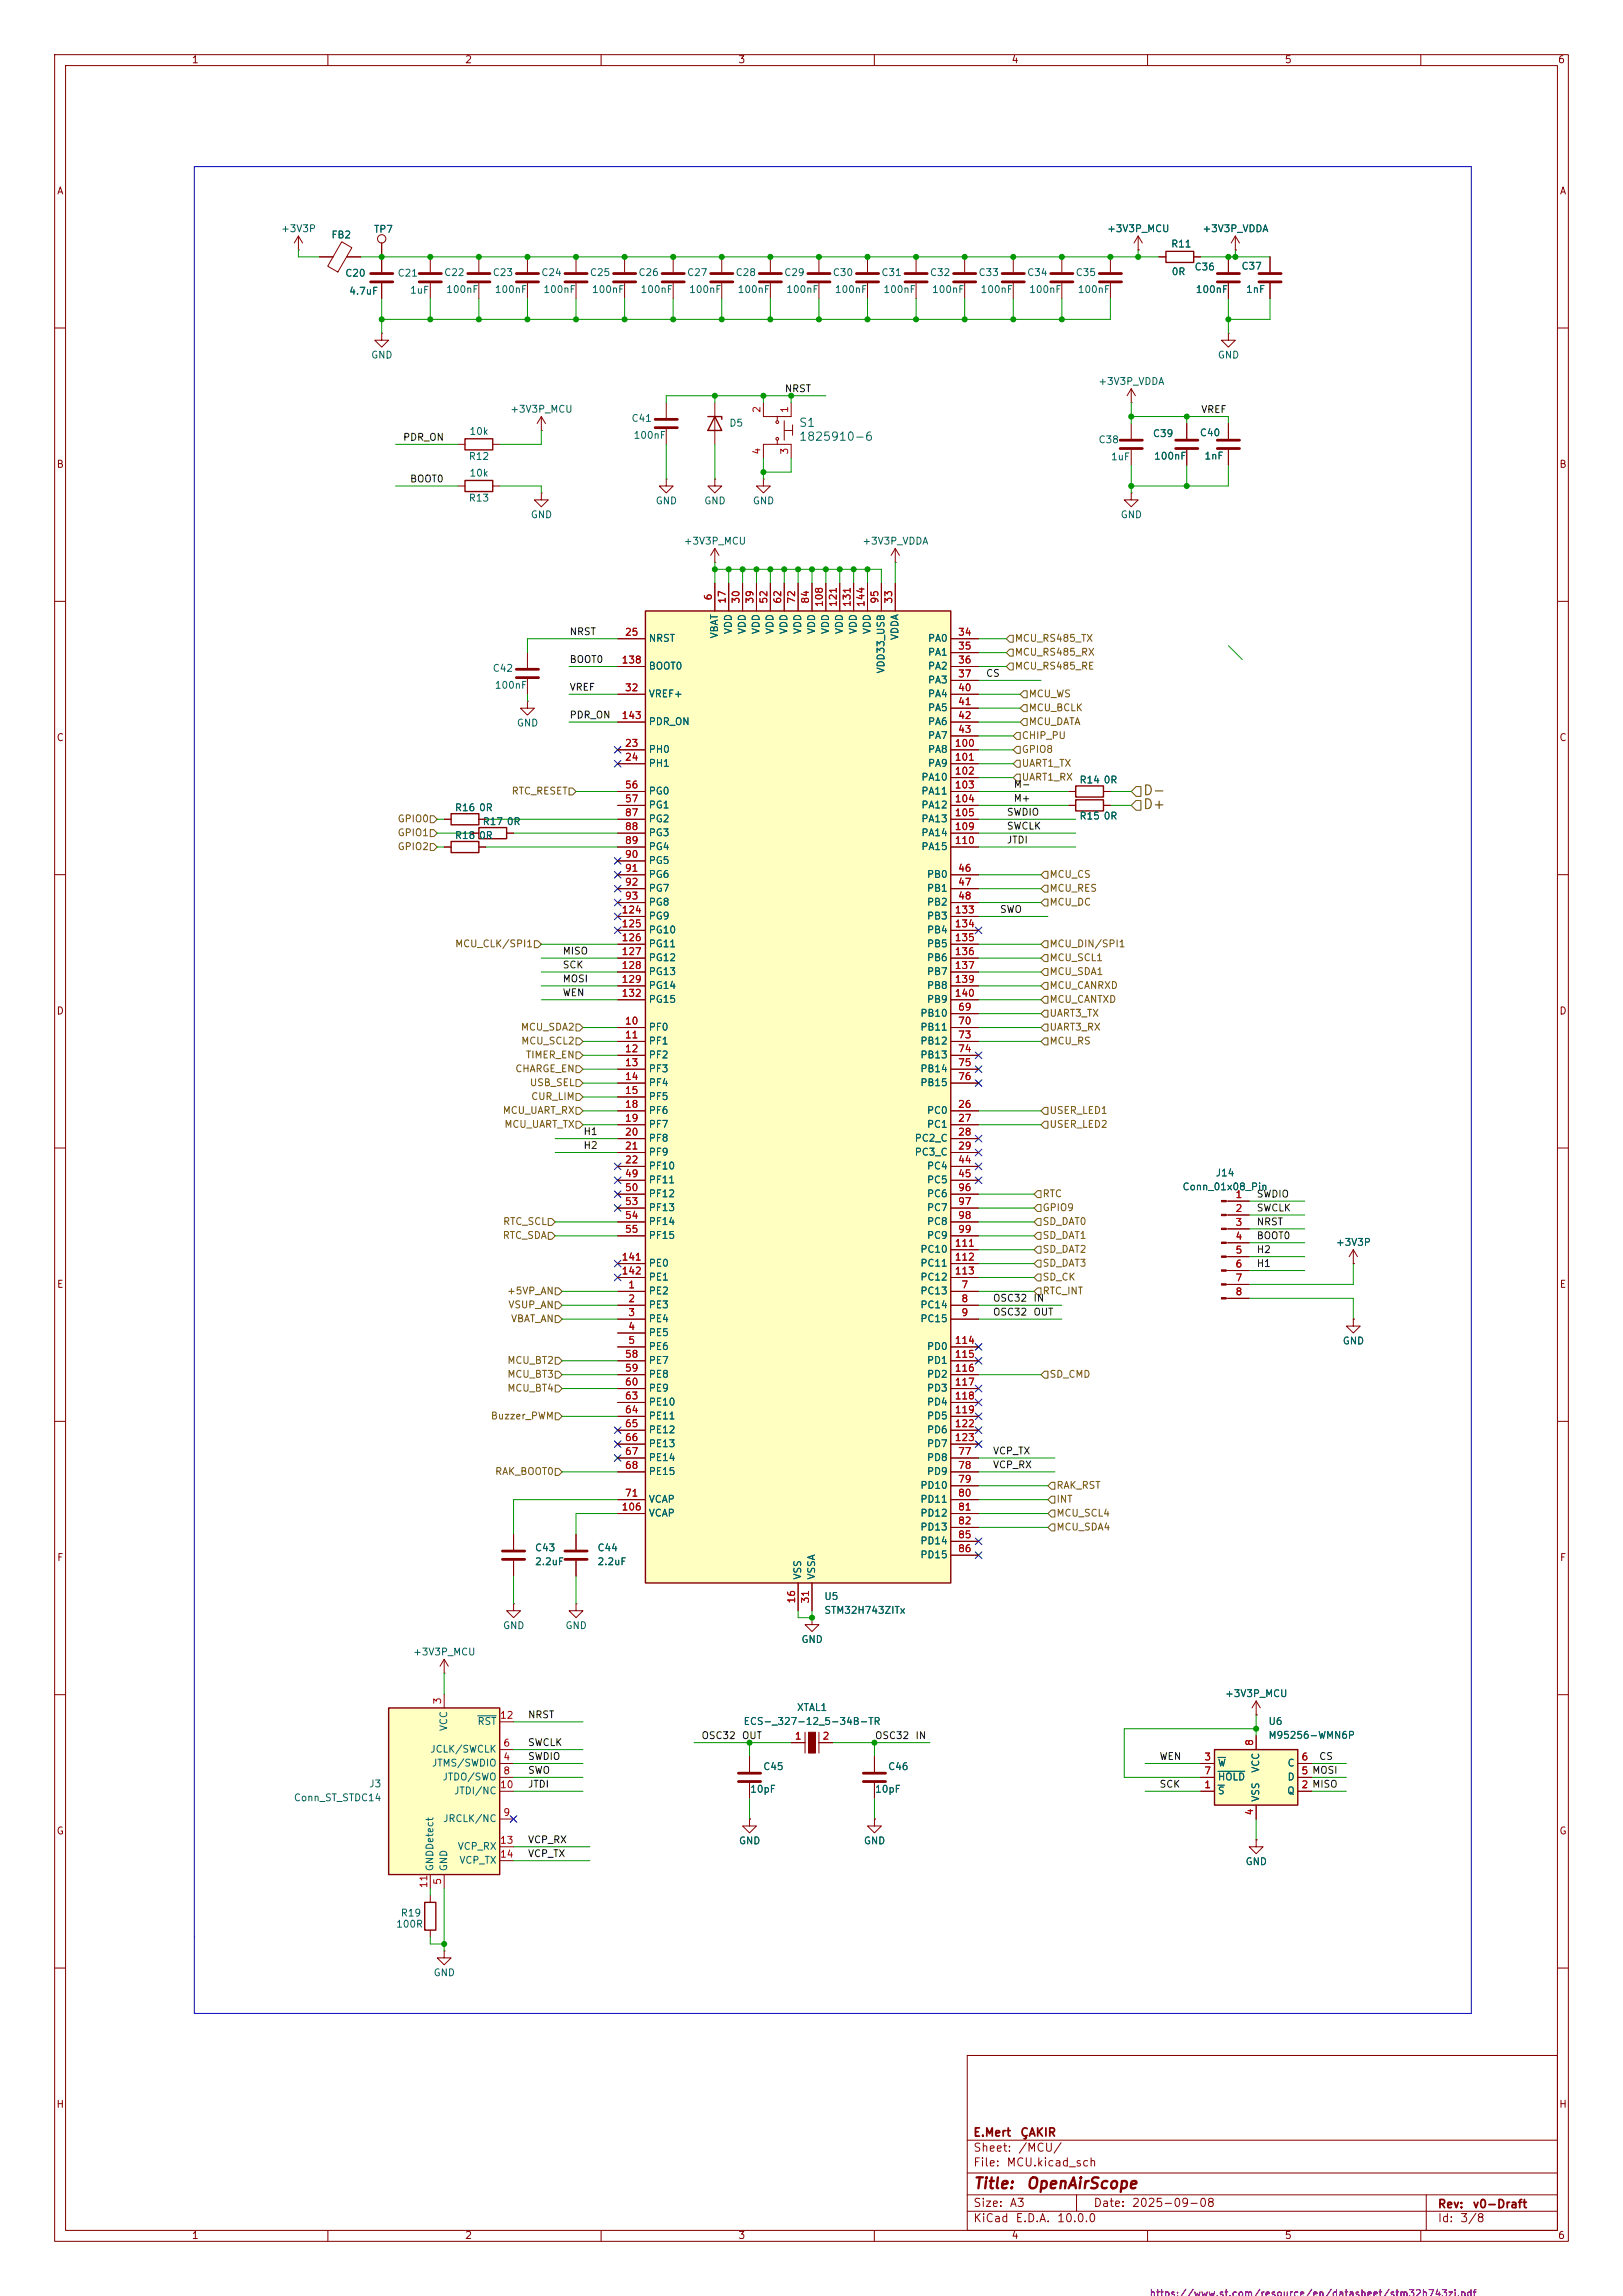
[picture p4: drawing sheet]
<svg xmlns="http://www.w3.org/2000/svg" width="297mm" height="420mm" viewBox="0 0 297 420" stroke-linecap="round" stroke-linejoin="round" font-family="sans-serif">
<defs><g id="words">
<g font-size="2" fill="#840000">
<text x="178" y="400.9">Title:</text>
<text x="187.7" y="400.9">OpenAirScope</text>
</g>
<g font-size="1.8" fill="#725600">
<text x="209.1" y="148.4">D+</text>
<text x="209.1" y="145.9">D-</text>
</g>
<g font-size="1.5" fill="#006464">
<text x="146.1" y="81">1825910-6</text>
<text x="146.1" y="78.5">S1</text>
</g>
<g font-size="1.5" fill="#840000">
<text x="178" y="394">Sheet:</text>
<text x="178" y="391.2">E.Mert</text>
<text x="186.2" y="394">/MCU/</text>
<text x="186.6" y="391.2">ÇAKIR</text>
<text x="178" y="396.7">File:</text>
<text x="184.1" y="396.7">MCU.kicad_sch</text>
<text x="178" y="406.9">KiCad</text>
<text x="178" y="404.1">Size:</text>
<text x="184.7" y="404.1">A3</text>
<text x="185.7" y="406.9">E.D.A.</text>
<text x="193.3" y="406.9">10.0.0</text>
<text x="200" y="404.1">Date:</text>
<text x="207" y="404.1">2025-09-08</text>
<text x="263" y="404.3">Rev:</text>
<text x="263" y="406.9">Id:</text>
<text x="267.1" y="406.9">3/8</text>
<text x="269.4" y="404.3">v0-Draft</text>
</g>
<g font-size="1.3" fill="#840000">
<text x="35" y="11.9">1</text>
<text x="85" y="11.9">2</text>
<text x="135" y="11.9">3</text>
<text x="185" y="11.9">4</text>
<text x="235" y="11.9">5</text>
<text x="285" y="11.9">6</text>
<text x="10.3" y="35.9">A</text>
<text x="285.3" y="35.9">A</text>
<text x="10.3" y="85.9">B</text>
<text x="285.3" y="85.9">B</text>
<text x="10.3" y="135.9">C</text>
<text x="285.3" y="135.9">C</text>
<text x="10.3" y="185.9">D</text>
<text x="285.3" y="185.9">D</text>
<text x="10.3" y="235.9">E</text>
<text x="285.3" y="235.9">E</text>
<text x="10.3" y="285.9">F</text>
<text x="285.3" y="285.9">F</text>
<text x="10.3" y="335.9">G</text>
<text x="285.3" y="335.9">G</text>
<text x="10.2" y="385.9">H</text>
<text x="285.2" y="385.9">H</text>
<text x="35" y="409.9">1</text>
<text x="85" y="409.9">2</text>
<text x="135" y="409.9">3</text>
<text x="185" y="409.9">4</text>
<text x="235" y="409.9">5</text>
<text x="285" y="409.9">6</text>
</g>
<g font-size="1.3" fill="#006464">
<text x="51.3" y="42.8">+3V3P</text>
<text x="60.5" y="43.9">FB2</text>
<text x="68.3" y="42.9">TP7</text>
<text x="202.5" y="42.8">+3V3P_MCU</text>
<text x="214.2" y="45.6">R11</text>
<text x="219.9" y="42.8">+3V3P_VDDA</text>
<text x="63.1" y="50.9">C20</text>
<text x="72.7" y="50.9">C21</text>
<text x="81.2" y="50.8">C22</text>
<text x="81.6" y="53.9">100nF</text>
<text x="90.1" y="50.8">C23</text>
<text x="90.4" y="53.9">100nF</text>
<text x="99" y="50.8">C24</text>
<text x="99.3" y="53.9">100nF</text>
<text x="107.8" y="50.8">C25</text>
<text x="108.2" y="53.9">100nF</text>
<text x="116.7" y="50.8">C26</text>
<text x="117.1" y="53.9">100nF</text>
<text x="125.6" y="50.8">C27</text>
<text x="126" y="53.9">100nF</text>
<text x="134.5" y="50.8">C28</text>
<text x="134.9" y="53.9">100nF</text>
<text x="143.4" y="50.8">C29</text>
<text x="143.8" y="53.9">100nF</text>
<text x="152.3" y="50.8">C30</text>
<text x="152.7" y="53.9">100nF</text>
<text x="161.2" y="50.8">C31</text>
<text x="161.6" y="53.9">100nF</text>
<text x="170.1" y="50.8">C32</text>
<text x="170.5" y="53.9">100nF</text>
<text x="179" y="50.8">C33</text>
<text x="179.3" y="53.9">100nF</text>
<text x="187.9" y="50.8">C34</text>
<text x="188.2" y="53.9">100nF</text>
<text x="196.7" y="50.8">C35</text>
<text x="197.1" y="53.9">100nF</text>
<text x="214.3" y="50.6">0R</text>
<text x="218.5" y="49.8">C36</text>
<text x="218.7" y="53.9">100nF</text>
<text x="227.1" y="49.6">C37</text>
<text x="227.9" y="53.9">1nF</text>
<text x="63.8" y="54.2">4.7uF</text>
<text x="74.9" y="54">1uF</text>
<text x="67.8" y="65.9">GND</text>
<text x="222.8" y="65.9">GND</text>
<text x="200.9" y="70.7">+3V3P_VDDA</text>
<text x="93.3" y="75.8">+3V3P_MCU</text>
<text x="115.5" y="77.5">C41</text>
<text x="85.8" y="79.9">10k</text>
<text x="115.8" y="80.6">100nF</text>
<text x="133.4" y="78.3">D5</text>
<text x="200.9" y="81.4">C38</text>
<text x="210.9" y="80.3">C39</text>
<text x="219.5" y="80.1">C40</text>
<text x="85.7" y="84.4">R12</text>
<text x="85.8" y="87.5">10k</text>
<text x="203.2" y="84.5">1uF</text>
<text x="211.1" y="84.4">100nF</text>
<text x="220.3" y="84.4">1nF</text>
<text x="85.7" y="92">R13</text>
<text x="97" y="95.1">GND</text>
<text x="119.9" y="92.6">GND</text>
<text x="128.8" y="92.6">GND</text>
<text x="137.7" y="92.6">GND</text>
<text x="205" y="95.1">GND</text>
<text x="125" y="99.9">+3V3P_MCU</text>
<text x="157.7" y="99.9">+3V3P_VDDA</text>
<text x="118.6" y="117.7">NRST</text>
<text x="131.7" y="116.9" transform="rotate(-90 131.7 116.9)">VBAT</text>
<text x="134.2" y="116.1" transform="rotate(-90 134.2 116.1)">VDD</text>
<text x="136.8" y="116.1" transform="rotate(-90 136.8 116.1)">VDD</text>
<text x="139.3" y="116.1" transform="rotate(-90 139.3 116.1)">VDD</text>
<text x="141.8" y="116.1" transform="rotate(-90 141.8 116.1)">VDD</text>
<text x="144.4" y="116.1" transform="rotate(-90 144.4 116.1)">VDD</text>
<text x="146.9" y="116.1" transform="rotate(-90 146.9 116.1)">VDD</text>
<text x="149.5" y="116.1" transform="rotate(-90 149.5 116.1)">VDD</text>
<text x="152" y="116.1" transform="rotate(-90 152 116.1)">VDD</text>
<text x="154.5" y="116.1" transform="rotate(-90 154.5 116.1)">VDD</text>
<text x="157.1" y="116.1" transform="rotate(-90 157.1 116.1)">VDD</text>
<text x="159.6" y="116.1" transform="rotate(-90 159.6 116.1)">VDD</text>
<text x="164.7" y="117.2" transform="rotate(-90 164.7 117.2)">VDDA</text>
<text x="169.7" y="117.7">PA0</text>
<text x="90.1" y="123.2">C42</text>
<text x="118.6" y="122.8">BOOT0</text>
<text x="162.2" y="123.3" transform="rotate(-90 162.2 123.3)">VDD33_USB</text>
<text x="169.7" y="120.2">PA1</text>
<text x="169.7" y="122.8">PA2</text>
<text x="169.7" y="125.3">PA3</text>
<text x="90.4" y="126.3">100nF</text>
<text x="118.6" y="127.9">VREF+</text>
<text x="169.7" y="127.9">PA4</text>
<text x="169.7" y="130.4">PA5</text>
<text x="94.5" y="133.2">GND</text>
<text x="118.6" y="132.9">PDR_ON</text>
<text x="169.7" y="132.9">PA6</text>
<text x="169.7" y="135.5">PA7</text>
<text x="118.6" y="138">PH0</text>
<text x="118.6" y="140.6">PH1</text>
<text x="168.5" y="143.1">PA10</text>
<text x="169.7" y="138">PA8</text>
<text x="169.7" y="140.6">PA9</text>
<text x="197.4" y="143.6">R14</text>
<text x="201.9" y="143.6">0R</text>
<text x="83.1" y="148.7">R16</text>
<text x="87.6" y="148.7">0R</text>
<text x="118.6" y="145.6">PG0</text>
<text x="118.6" y="148.2">PG1</text>
<text x="168.5" y="145.6">PA11</text>
<text x="168.5" y="148.2">PA12</text>
<text x="83.1" y="153.8">R18</text>
<text x="87.6" y="153.8">0R</text>
<text x="88.2" y="151.2">R17</text>
<text x="92.6" y="151.2">0R</text>
<text x="118.6" y="150.7">PG2</text>
<text x="118.6" y="153.3">PG3</text>
<text x="118.6" y="155.8">PG4</text>
<text x="168.5" y="150.7">PA13</text>
<text x="168.5" y="153.3">PA14</text>
<text x="168.5" y="155.8">PA15</text>
<text x="197.4" y="150.2">R15</text>
<text x="201.9" y="150.2">0R</text>
<text x="118.6" y="158.3">PG5</text>
<text x="118.6" y="160.9">PG6</text>
<text x="169.5" y="160.9">PB0</text>
<text x="118.6" y="163.4">PG7</text>
<text x="118.6" y="166">PG8</text>
<text x="169.5" y="163.4">PB1</text>
<text x="169.5" y="166">PB2</text>
<text x="118.6" y="168.5">PG9</text>
<text x="118.6" y="171">PG10</text>
<text x="118.6" y="173.6">PG11</text>
<text x="169.5" y="168.5">PB3</text>
<text x="169.5" y="171">PB4</text>
<text x="169.5" y="173.6">PB5</text>
<text x="118.6" y="176.1">PG12</text>
<text x="118.6" y="178.7">PG13</text>
<text x="169.5" y="176.1">PB6</text>
<text x="169.5" y="178.7">PB7</text>
<text x="118.6" y="181.2">PG14</text>
<text x="118.6" y="183.7">PG15</text>
<text x="169.5" y="181.2">PB8</text>
<text x="169.5" y="183.7">PB9</text>
<text x="118.6" y="188.8">PF0</text>
<text x="118.6" y="191.4">PF1</text>
<text x="168.3" y="186.3">PB10</text>
<text x="168.3" y="188.8">PB11</text>
<text x="168.3" y="191.4">PB12</text>
<text x="118.6" y="193.9">PF2</text>
<text x="118.6" y="196.4">PF3</text>
<text x="168.3" y="193.9">PB13</text>
<text x="168.3" y="196.4">PB14</text>
<text x="118.6" y="199">PF4</text>
<text x="118.6" y="201.5">PF5</text>
<text x="168.3" y="199">PB15</text>
<text x="118.6" y="204.1">PF6</text>
<text x="118.6" y="206.6">PF7</text>
<text x="118.6" y="209.1">PF8</text>
<text x="167.3" y="209.1">PC2_C</text>
<text x="169.5" y="204.1">PC0</text>
<text x="169.5" y="206.6">PC1</text>
<text x="118.6" y="211.7">PF9</text>
<text x="118.6" y="214.2">PF10</text>
<text x="167.3" y="211.7">PC3_C</text>
<text x="169.5" y="214.2">PC4</text>
<text x="222.4" y="215.5">J14</text>
<text x="118.6" y="216.8">PF11</text>
<text x="118.6" y="219.3">PF12</text>
<text x="118.6" y="221.8">PF13</text>
<text x="169.5" y="216.8">PC5</text>
<text x="169.5" y="219.3">PC6</text>
<text x="169.5" y="221.8">PC7</text>
<text x="216.3" y="218">Conn_01x08_Pin</text>
<text x="118.6" y="224.4">PF14</text>
<text x="118.6" y="226.9">PF15</text>
<text x="169.5" y="224.4">PC8</text>
<text x="169.5" y="226.9">PC9</text>
<text x="118.6" y="232">PE0</text>
<text x="168.3" y="229.5">PC10</text>
<text x="168.3" y="232">PC11</text>
<text x="244.4" y="228.2">+3V3P</text>
<text x="118.6" y="237.1">PE2</text>
<text x="118.6" y="239.6">PE3</text>
<text x="118.6" y="234.5">PE1</text>
<text x="168.3" y="237.1">PC13</text>
<text x="168.3" y="239.6">PC14</text>
<text x="168.3" y="234.5">PC12</text>
<text x="118.6" y="242.2">PE4</text>
<text x="118.6" y="244.7">PE5</text>
<text x="168.3" y="242.2">PC15</text>
<text x="118.6" y="247.2">PE6</text>
<text x="118.6" y="249.8">PE7</text>
<text x="169.5" y="247.2">PD0</text>
<text x="169.5" y="249.8">PD1</text>
<text x="245.6" y="246.2">GND</text>
<text x="118.6" y="252.3">PE8</text>
<text x="118.6" y="254.9">PE9</text>
<text x="118.6" y="257.4">PE10</text>
<text x="169.5" y="252.3">PD2</text>
<text x="169.5" y="254.9">PD3</text>
<text x="169.5" y="257.4">PD4</text>
<text x="118.6" y="259.9">PE11</text>
<text x="118.6" y="262.5">PE12</text>
<text x="169.5" y="259.9">PD5</text>
<text x="169.5" y="262.5">PD6</text>
<text x="118.6" y="265">PE13</text>
<text x="118.6" y="267.6">PE14</text>
<text x="169.5" y="267.6">PD8</text>
<text x="169.5" y="265">PD7</text>
<text x="118.6" y="270.1">PE15</text>
<text x="118.6" y="275.2">VCAP</text>
<text x="168.3" y="272.6">PD10</text>
<text x="168.3" y="275.2">PD11</text>
<text x="169.5" y="270.1">PD9</text>
<text x="118.6" y="277.7">VCAP</text>
<text x="168.3" y="277.7">PD12</text>
<text x="168.3" y="280.3">PD13</text>
<text x="97.8" y="284.1">C43</text>
<text x="97.8" y="286.6">2.2uF</text>
<text x="109.2" y="284.1">C44</text>
<text x="109.2" y="286.6">2.2uF</text>
<text x="168.3" y="282.8">PD14</text>
<text x="168.3" y="285.3">PD15</text>
<text x="146.9" y="289.1" transform="rotate(-90 146.9 289.1)">VSS</text>
<text x="149.5" y="289.1" transform="rotate(-90 149.5 289.1)">VSSA</text>
<text x="150.7" y="293">U5</text>
<text x="91.9" y="298.3">GND</text>
<text x="103.4" y="298.3">GND</text>
<text x="150.7" y="295.5">STM32H743ZITx</text>
<text x="75.5" y="303.1">+3V3P_MCU</text>
<text x="146.6" y="300.8">GND</text>
<text x="224.1" y="310.7">+3V3P_MCU</text>
<text x="82.1" y="316.8" transform="rotate(-90 82.1 316.8)">VCC</text>
<text x="87.3" y="315.8">RST</text>
<text x="136" y="315.8">ECS-_327-12_5-34B-TR</text>
<text x="145.7" y="313.3">XTAL1</text>
<text x="232" y="315.8">U6</text>
<text x="78.6" y="320.9">JCLK/SWCLK</text>
<text x="78.9" y="323.4">JTMS/SWDIO</text>
<text x="222.8" y="323.4">W</text>
<text x="232" y="318.4">M95256-WMN6P</text>
<text x="235.5" y="323.4">C</text>
<text x="53.7" y="329.8">Conn_ST_STDC14</text>
<text x="67.5" y="327.3">J3</text>
<text x="80.9" y="326">JTDO/SWO</text>
<text x="83" y="328.5">JTDI/NC</text>
<text x="137.2" y="328.2">10pF</text>
<text x="139.6" y="324.1">C45</text>
<text x="160" y="328.2">10pF</text>
<text x="162.4" y="324.1">C46</text>
<text x="222.8" y="328.5">S</text>
<text x="222.8" y="326">HOLD</text>
<text x="230.7" y="329.7" transform="rotate(-90 230.7 329.7)">VSS</text>
<text x="230.7" y="324.4" transform="rotate(-90 230.7 324.4)">VCC</text>
<text x="235.4" y="328.5">Q</text>
<text x="235.5" y="326">D</text>
<text x="81" y="333.6">JRCLK/NC</text>
<text x="83.7" y="338.7">VCP_RX</text>
<text x="84" y="341.2">VCP_TX</text>
<text x="135.1" y="337.7">GND</text>
<text x="158" y="337.7">GND</text>
<text x="227.8" y="341.5">GND</text>
<text x="79.6" y="342.4" transform="rotate(-90 79.6 342.4)">GNDDetect</text>
<text x="82.1" y="342.4" transform="rotate(-90 82.1 342.4)">GND</text>
<text x="72.4" y="352.9">100R</text>
<text x="73.2" y="350.9">R19</text>
<text x="79.2" y="361.8">GND</text>
</g>
<g font-size="1.3" fill="#a90000">
<text x="139.4" y="75.6" transform="rotate(-90 139.4 75.6)">2</text>
<text x="144.5" y="75.6" transform="rotate(-90 144.5 75.6)">1</text>
<text x="139.4" y="83.3" transform="rotate(-90 139.4 83.3)">4</text>
<text x="144.5" y="83.3" transform="rotate(-90 144.5 83.3)">3</text>
<text x="130.6" y="109.9" transform="rotate(-90 130.6 109.9)">6</text>
<text x="133.1" y="110.5" transform="rotate(-90 133.1 110.5)">17</text>
<text x="135.6" y="110.5" transform="rotate(-90 135.6 110.5)">30</text>
<text x="138.2" y="110.5" transform="rotate(-90 138.2 110.5)">39</text>
<text x="140.7" y="110.5" transform="rotate(-90 140.7 110.5)">52</text>
<text x="143.3" y="110.5" transform="rotate(-90 143.3 110.5)">62</text>
<text x="145.8" y="110.5" transform="rotate(-90 145.8 110.5)">72</text>
<text x="148.3" y="110.5" transform="rotate(-90 148.3 110.5)">84</text>
<text x="150.9" y="111.1" transform="rotate(-90 150.9 111.1)">108</text>
<text x="153.4" y="111.1" transform="rotate(-90 153.4 111.1)">121</text>
<text x="156" y="111.1" transform="rotate(-90 156 111.1)">131</text>
<text x="158.5" y="111.1" transform="rotate(-90 158.5 111.1)">144</text>
<text x="161" y="110.5" transform="rotate(-90 161 110.5)">95</text>
<text x="163.6" y="110.5" transform="rotate(-90 163.6 110.5)">33</text>
<text x="114.3" y="116.6">25</text>
<text x="175.2" y="116.6">34</text>
<text x="175.2" y="119.1">35</text>
<text x="113.7" y="121.7">138</text>
<text x="175.2" y="121.7">36</text>
<text x="175.2" y="124.2">37</text>
<text x="113.7" y="131.8">143</text>
<text x="114.3" y="126.7">32</text>
<text x="175.2" y="126.7">40</text>
<text x="175.2" y="129.3">41</text>
<text x="175.2" y="131.8">42</text>
<text x="114.3" y="136.9">23</text>
<text x="174.6" y="136.9">100</text>
<text x="175.2" y="134.4">43</text>
<text x="114.3" y="139.4">24</text>
<text x="174.6" y="139.4">101</text>
<text x="174.6" y="142">102</text>
<text x="114.3" y="144.5">56</text>
<text x="114.3" y="147.1">57</text>
<text x="114.3" y="149.6">87</text>
<text x="174.6" y="144.5">103</text>
<text x="174.6" y="147.1">104</text>
<text x="174.6" y="149.6">105</text>
<text x="114.3" y="152.1">88</text>
<text x="114.3" y="154.7">89</text>
<text x="174.6" y="152.1">109</text>
<text x="174.6" y="154.7">110</text>
<text x="114.3" y="157.2">90</text>
<text x="114.3" y="159.8">91</text>
<text x="175.2" y="159.8">46</text>
<text x="113.7" y="167.4">124</text>
<text x="114.3" y="162.3">92</text>
<text x="114.3" y="164.8">93</text>
<text x="174.6" y="167.4">133</text>
<text x="175.2" y="162.3">47</text>
<text x="175.2" y="164.8">48</text>
<text x="113.7" y="169.9">125</text>
<text x="113.7" y="172.5">126</text>
<text x="174.6" y="169.9">134</text>
<text x="174.6" y="172.5">135</text>
<text x="113.7" y="175">127</text>
<text x="113.7" y="177.5">128</text>
<text x="174.6" y="175">136</text>
<text x="174.6" y="177.5">137</text>
<text x="113.7" y="180.1">129</text>
<text x="113.7" y="182.6">132</text>
<text x="174.6" y="180.1">139</text>
<text x="174.6" y="182.6">140</text>
<text x="175.2" y="185.2">69</text>
<text x="114.3" y="187.7">10</text>
<text x="114.3" y="190.2">11</text>
<text x="175.2" y="187.7">70</text>
<text x="175.2" y="190.2">73</text>
<text x="114.3" y="192.8">12</text>
<text x="114.3" y="195.3">13</text>
<text x="114.3" y="197.9">14</text>
<text x="175.2" y="192.8">74</text>
<text x="175.2" y="195.3">75</text>
<text x="175.2" y="197.9">76</text>
<text x="114.3" y="200.4">15</text>
<text x="114.3" y="202.9">18</text>
<text x="175.2" y="202.9">26</text>
<text x="114.3" y="205.5">19</text>
<text x="114.3" y="208">20</text>
<text x="175.2" y="205.5">27</text>
<text x="175.2" y="208">28</text>
<text x="114.3" y="210.6">21</text>
<text x="114.3" y="213.1">22</text>
<text x="114.3" y="215.6">49</text>
<text x="175.2" y="210.6">29</text>
<text x="175.2" y="213.1">44</text>
<text x="175.2" y="215.6">45</text>
<text x="114.3" y="218.2">50</text>
<text x="114.3" y="220.7">53</text>
<text x="175.2" y="218.2">96</text>
<text x="175.2" y="220.7">97</text>
<text x="226" y="219.5">1</text>
<text x="226" y="222">2</text>
<text x="114.3" y="223.3">54</text>
<text x="114.3" y="225.8">55</text>
<text x="175.2" y="223.3">98</text>
<text x="175.2" y="225.8">99</text>
<text x="226" y="224.5">3</text>
<text x="226" y="227.1">4</text>
<text x="113.7" y="230.9">141</text>
<text x="113.7" y="233.4">142</text>
<text x="174.6" y="228.3">111</text>
<text x="174.6" y="230.9">112</text>
<text x="174.6" y="233.4">113</text>
<text x="226" y="229.6">5</text>
<text x="226" y="232.2">6</text>
<text x="114.9" y="236">1</text>
<text x="114.9" y="238.5">2</text>
<text x="175.8" y="236">7</text>
<text x="175.8" y="238.5">8</text>
<text x="226" y="234.7">7</text>
<text x="226" y="237.2">8</text>
<text x="114.9" y="241">3</text>
<text x="114.9" y="243.6">4</text>
<text x="175.8" y="241">9</text>
<text x="114.3" y="248.7">58</text>
<text x="114.3" y="251.2">59</text>
<text x="114.9" y="246.1">5</text>
<text x="174.6" y="246.1">114</text>
<text x="174.6" y="248.7">115</text>
<text x="174.6" y="251.2">116</text>
<text x="114.3" y="253.7">60</text>
<text x="114.3" y="256.3">63</text>
<text x="174.6" y="253.7">117</text>
<text x="174.6" y="256.3">118</text>
<text x="114.3" y="258.8">64</text>
<text x="114.3" y="261.4">65</text>
<text x="114.3" y="263.9">66</text>
<text x="174.6" y="258.8">119</text>
<text x="174.6" y="261.4">122</text>
<text x="174.6" y="263.9">123</text>
<text x="114.3" y="266.4">67</text>
<text x="114.3" y="269">68</text>
<text x="175.2" y="266.4">77</text>
<text x="175.2" y="269">78</text>
<text x="114.3" y="274.1">71</text>
<text x="175.2" y="271.5">79</text>
<text x="175.2" y="274.1">80</text>
<text x="113.7" y="276.6">106</text>
<text x="175.2" y="276.6">81</text>
<text x="175.2" y="279.1">82</text>
<text x="175.2" y="281.7">85</text>
<text x="175.2" y="284.2">86</text>
<text x="145.8" y="293.4" transform="rotate(-90 145.8 293.4)">16</text>
<text x="148.3" y="293.4" transform="rotate(-90 148.3 293.4)">31</text>
<text x="81" y="311.9" transform="rotate(-90 81 311.9)">3</text>
<text x="91.4" y="314.7">12</text>
<text x="92" y="322.3">4</text>
<text x="92" y="319.8">6</text>
<text x="145.3" y="318.5">1</text>
<text x="150.4" y="318.5">2</text>
<text x="220.3" y="322.3">3</text>
<text x="229.6" y="319.5" transform="rotate(-90 229.6 319.5)">8</text>
<text x="238.1" y="322.3">6</text>
<text x="91.4" y="327.4">10</text>
<text x="92" y="324.9">8</text>
<text x="220.3" y="327.4">1</text>
<text x="220.3" y="324.9">7</text>
<text x="238.1" y="327.4">2 MISO</text>
<text x="238.1" y="324.9">5 MOSI</text>
<text x="238.1" y="327.4">2</text>
<text x="238.1" y="324.9">5</text>
<text x="92" y="332.5">9</text>
<text x="229.6" y="332.2" transform="rotate(-90 229.6 332.2)">4</text>
<text x="91.4" y="337.6">13</text>
<text x="91.4" y="340.1">14</text>
<text x="78.5" y="345.5" transform="rotate(-90 78.5 345.5)">11</text>
<text x="81" y="344.9" transform="rotate(-90 81 344.9)">5</text>
</g>
<g font-size="1.3" fill="#0f0f0f">
<text x="143.5" y="72">NRST</text>
<text x="219.7" y="75.9">VREF</text>
<text x="73.7" y="80.9">PDR_ON</text>
<text x="74.9" y="88.6">BOOT0</text>
<text x="104.1" y="116.5">NRST</text>
<text x="104.1" y="121.6">BOOT0</text>
<text x="180.3" y="124.1">CS</text>
<text x="104.1" y="131.7">PDR_ON</text>
<text x="104.1" y="126.7">VREF</text>
<text x="184.1" y="149.5">SWDIO</text>
<text x="185.4" y="147">M+</text>
<text x="185.4" y="144.4">M-</text>
<text x="184.1" y="152.1">SWCLK</text>
<text x="184.1" y="154.6">JTDI</text>
<text x="182.9" y="167.3">SWO</text>
<text x="102.9" y="174.9">MISO</text>
<text x="102.9" y="180">MOSI</text>
<text x="102.9" y="177.5">SCK</text>
<text x="102.9" y="182.5">WEN</text>
<text x="106.7" y="207.9">H1</text>
<text x="106.7" y="210.5">H2</text>
<text x="229.9" y="219.4">SWDIO</text>
<text x="229.9" y="221.9">SWCLK</text>
<text x="229.9" y="227">BOOT0</text>
<text x="229.9" y="224.4">NRST</text>
<text x="229.9" y="229.5">H2</text>
<text x="229.9" y="232.1">H1</text>
<text x="181.6" y="238.4">OSC32</text>
<text x="189" y="238.4">IN</text>
<text x="181.6" y="241">OSC32</text>
<text x="189" y="241">OUT</text>
<text x="181.6" y="266.4">VCP_TX</text>
<text x="181.6" y="268.9">VCP_RX</text>
<text x="96.5" y="314.6">NRST</text>
<text x="96.5" y="319.7">SWCLK</text>
<text x="96.5" y="322.2">SWDIO</text>
<text x="128.3" y="318.4">OSC32</text>
<text x="135.7" y="318.4">OUT</text>
<text x="160" y="318.4">OSC32</text>
<text x="167.4" y="318.4">IN</text>
<text x="212.1" y="322.2">WEN</text>
<text x="241.3" y="322.2">CS</text>
<text x="96.5" y="327.3">JTDI</text>
<text x="96.5" y="324.8">SWO</text>
<text x="212.1" y="327.3">SCK</text>
<text x="96.5" y="340">VCP_TX</text>
<text x="96.5" y="337.5">VCP_RX</text>
</g>
<g font-size="1.3" fill="#725600">
<text x="185.6" y="117.7">MCU_RS485_TX</text>
<text x="185.6" y="122.8">MCU_RS485_RE</text>
<text x="185.6" y="120.2">MCU_RS485_RX</text>
<text x="188.2" y="130.4">MCU_BCLK</text>
<text x="188.2" y="127.9">MCU_WS</text>
<text x="186.9" y="135.5">CHIP_PU</text>
<text x="188.2" y="132.9">MCU_DATA</text>
<text x="186.9" y="138">GPIO8</text>
<text x="186.9" y="140.6">UART1_TX</text>
<text x="186.9" y="143.1">UART1_RX</text>
<text x="93.5" y="145.6">RTC_RESET</text>
<text x="72.7" y="150.7">GPIO0</text>
<text x="72.7" y="155.8">GPIO2</text>
<text x="72.7" y="153.3">GPIO1</text>
<text x="192" y="160.9">MCU_CS</text>
<text x="192" y="166">MCU_DC</text>
<text x="192" y="163.4">MCU_RES</text>
<text x="83.2" y="173.6">MCU_CLK/SPI1</text>
<text x="192" y="173.6">MCU_DIN/SPI1</text>
<text x="192" y="178.7">MCU_SDA1</text>
<text x="192" y="176.1">MCU_SCL1</text>
<text x="192" y="183.7">MCU_CANTXD</text>
<text x="192" y="181.2">MCU_CANRXD</text>
<text x="95.2" y="188.8">MCU_SDA2</text>
<text x="95.3" y="191.4">MCU_SCL2</text>
<text x="192" y="191.4">MCU_RS</text>
<text x="192" y="186.3">UART3_TX</text>
<text x="192" y="188.8">UART3_RX</text>
<text x="94.2" y="196.4">CHARGE_EN</text>
<text x="96.1" y="193.9">TIMER_EN</text>
<text x="96.9" y="199">USB_SEL</text>
<text x="97.1" y="201.5">CUR_LIM</text>
<text x="91.9" y="204.1">MCU_UART_RX</text>
<text x="92.2" y="206.6">MCU_UART_TX</text>
<text x="192" y="204.1">USER_LED1</text>
<text x="192" y="206.6">USER_LED2</text>
<text x="190.7" y="219.3">RTC</text>
<text x="190.7" y="221.8">GPIO9</text>
<text x="91.9" y="226.9">RTC_SDA</text>
<text x="92" y="224.4">RTC_SCL</text>
<text x="190.7" y="224.4">SD_DAT0</text>
<text x="190.7" y="226.9">SD_DAT1</text>
<text x="190.7" y="232">SD_DAT3</text>
<text x="190.7" y="229.5">SD_DAT2</text>
<text x="92.7" y="237.1">+5VP_AN</text>
<text x="92.9" y="239.6">VSUP_AN</text>
<text x="190.7" y="237.1">RTC_INT</text>
<text x="190.7" y="234.5">SD_CK</text>
<text x="93.4" y="242.2">VBAT_AN</text>
<text x="92.7" y="249.8">MCU_BT2</text>
<text x="92.7" y="252.3">MCU_BT3</text>
<text x="92.7" y="254.9">MCU_BT4</text>
<text x="192" y="252.3">SD_CMD</text>
<text x="89.7" y="259.9">Buzzer_PWM</text>
<text x="90.5" y="270.1">RAK_BOOT0</text>
<text x="193.2" y="272.6">RAK_RST</text>
<text x="193.2" y="275.2">INT</text>
<text x="193.2" y="280.3">MCU_SDA4</text>
<text x="193.2" y="277.7">MCU_SCL4</text>
</g>
<text font-size="1.3" fill="#840084" x="210.3" y="420.5">https://www.st.com/resource/en/datasheet/stm32h743zi.pdf</text>
</g></defs>
<g fill="none" stroke="#840000" stroke-width=".18">
<path d="M10 10h277v400h-277zM12 12h273v396h-273zM60 10v2M110 10v2M160 10v2M210 10v2M260 10v2M132.1 47v2.8M132.1 51.8v2.8M10 60h2M121.9 73.7v2.8M121.9 78.5v2.8"/>
<path d="M139.7 73.7v2.5h5.1v-2.5M142.2 76.2v.8M143.5 77v3.5M143.5 78.7h1.5M145 77.7v1.9M285 60h2M99.1 90.2v1.2h1.2l-1.2 1.3-1.3-1.3h1.3M99.1 90.2h.1M130.8 87.6v1.3h1.3l-1.3 1.3-1.3-1.3h1.3M130.8 87.6h.1M139.7 83.8v-2.5h5.1v2.5M142.2 80.5v.8"/>
<path d="M10 110h2M96.5 119.4v2.8M285 110h2M96.5 128.3v1.2h1.3l-1.3 1.3-1.3-1.3h1.3M96.5 128.3h.1M96.5 124.2v2.8M10 160h2M285 160h2M10 210h2M285 210h2M247.6 241.3v1.3h1.3l-1.3 1.2-1.2-1.2h1.2M247.6 241.3h.1"/>
<path d="M10 260h2M285 260h2M10 310h2M81.3 306.1h.1M81.3 303.5l-.8 1.3M81.3 303.5l.7 1.3M81.3 303.5v2.6M285 310h2M10 360h2M177 376h108v32h-108zM285 360h2M177 397.5h108"/>
<path d="M177 391.5h108M60 408v2M110 408v2M160 408v2M177 404.5h108M177 401.5h108M197 401.5v3M210 408v2M260 408v2M261 401.5v6.5"/>
<circle cx="142.2" cy="77.2" r=".25"/>
<circle cx="142.2" cy="80.3" r=".25"/>
</g>
<path d="M130 51.6h4.1M130 50h4.1M119.9 78.2h4.1M119.9 76.7h4.1M94.5 124h4.1M94.5 122.4h4.1" fill="none" stroke="#840000" stroke-width=".51"/>
<path d="M222.2 320h15.3v10.2h-15.3z" fill="#ffffc2"/>
<path d="M129.5 76.2h2.6v.5M130.8 76.2l1.3 2.5h-2.6zM222.2 320h15.3v10.2h-15.3z" fill="none" stroke="#840000" stroke-width=".25"/>
<g fill="none" stroke="#840000" stroke-width=".18">
<path d="M123.2 47v2.8M123.2 51.8v2.8M141 47v2.8M141 51.8v2.8M158.7 47v2.8M158.7 51.8v2.8M130.8 73.7v7.6M229.9 313.7h.1M229.9 311.2v2.5M229.9 317.5v2.5M229.9 311.2l-.8 1.2M229.9 311.2l.7 1.2"/>
<path d="M219.7 327.7h2.5M219.7 322.6h2.5M219.7 325.1h2.5M229.9 330.2v2.5M237.5 327.7h2.5M237.5 322.6h2.5M237.5 325.1h2.5"/>
</g>
<path d="M222.9 326.6h1.1M222.9 321.5h1.4M222.9 324h4.9" fill="none" stroke="#006464" stroke-width=".18"/>
<path d="M121.2 51.6h4M121.2 50h4M138.9 51.6h4.1M138.9 50h4.1M156.7 51.6h4.1M156.7 50h4.1" fill="none" stroke="#840000" stroke-width=".51"/>
<path d="M118.1 111.8h55.9v177.8h-55.9z" fill="#ffffc2"/>
<path d="M213.4 46h5v2h-5zM85.1 80.3h5.1v2h-5.1zM85.1 87.9h5.1v2h-5.1zM118.1 111.8h55.9v177.8h-55.9zM82.5 153.9h5.1v2.1h-5.1zM87.6 151.4h5.1v2h-5.1z" fill="none" stroke="#840000" stroke-width=".25"/>
<g fill="none" stroke="#840000" stroke-width=".18">
<path d="M54.6 45.7h.1M54.6 43.2l-.8 1.3M54.6 43.2l.8 1.3M54.6 43.2v2.5M58.4 47h2.6M62.5 44.2l1.9 1.1-2.6 4.5-1.8-1.1zM63.4 47h2.6M69.8 44.5v5.3M69.8 51.8v2.8M78.7 47v2.8M78.7 51.8v2.8M87.6 47v2.8"/>
<path d="M87.6 51.8v2.8M105.4 47v2.8M105.4 51.8v2.8M114.3 47v2.8M114.3 51.8v2.8M149.9 47v2.8M149.9 51.8v2.8M167.6 47v2.8M167.6 51.8v2.8M176.5 47v2.8M176.5 51.8v2.8M185.4 47v2.8"/>
<path d="M185.4 51.8v2.8M194.3 47v2.8M194.3 51.8v2.8M208.3 45.7h.1M208.3 43.2l-.8 1.3M208.3 43.2l.7 1.3M208.3 43.2v2.5M212.1 47h1.3M218.4 47h1.3M226.1 45.7h.1M226.1 43.2l-.8 1.3M226.1 43.2l.7 1.3"/>
<path d="M226.1 43.2v2.5M69.8 61v1.2h1.3l-1.3 1.3-1.2-1.3h1.2M69.8 61h.1M99.1 78.7h.1M99.1 76.2l-.8 1.3M99.1 76.2l.7 1.3M99.1 76.2v2.5M83.8 81.3h1.3M83.8 88.9h1.3M90.2 81.3h1.2M90.2 88.9h1.2M113 116.8h5.1"/>
<path d="M130.8 106.7v5.1M133.3 106.7v5.1M135.9 106.7v5.1M138.4 106.7v5.1M141 106.7v5.1M143.5 106.7v5.1M146 106.7v5.1M148.6 106.7v5.1M151.1 106.7v5.1M153.7 106.7v5.1M156.2 106.7v5.1M158.7 106.7v5.1"/>
<path d="M161.3 106.7v5.1M163.8 102.9h.1M163.8 100.3v2.6M163.8 106.7v5.1M163.8 100.3l-.7 1.3M163.8 100.3l.8 1.3M174 116.8h5.1M174 119.4h5.1M113 137.2h5.1M113 139.7h5.1M113 127h5.1M113 121.9h5.1"/>
<path d="M113 132.1h5.1M174 137.2h5.1M174 139.7h5.1M174 127h5.1M174 121.9h5.1M174 124.5h5.1M174 129.5h5.1M174 132.1h5.1M174 134.6h5.1M81.3 154.9h1.2M86.4 152.4h1.2M87.6 154.9h1.3"/>
<path d="M92.7 152.4h1.3M113 144.8h5.1M113 147.3h5.1M113 149.9h5.1M113 152.4h5.1M113 154.9h5.1M113 157.5h5.1M174 144.8h5.1M174 147.3h5.1M174 149.9h5.1M174 152.4h5.1M174 154.9h5.1"/>
<path d="M174 142.2h5.1M113 160h5.1M113 162.6h5.1M113 165.1h5.1M113 167.6h5.1M113 170.2h5.1M113 172.7h5.1M113 175.3h5.1M113 177.8h5.1M174 160h5.1M174 162.6h5.1M174 165.1h5.1"/>
<path d="M174 167.6h5.1M174 170.2h5.1M174 172.7h5.1M174 175.3h5.1M174 177.8h5.1M113 188h5.1M113 190.5h5.1M113 193h5.1M113 195.6h5.1M113 198.1h5.1M113 180.3h5.1M113 182.9h5.1"/>
<path d="M174 188h5.1M174 190.5h5.1M174 193h5.1M174 195.6h5.1M174 198.1h5.1M174 185.4h5.1M174 180.3h5.1M174 182.9h5.1M113 200.7h5.1M113 203.2h5.1M113 205.7h5.1M113 208.3h5.1"/>
<path d="M113 210.8h5.1M113 213.4h5.1M113 215.9h5.1M113 218.4h5.1M174 203.2h5.1M174 205.7h5.1M174 208.3h5.1M174 210.8h5.1M174 213.4h5.1M174 215.9h5.1M174 218.4h5.1M224.4 219.7h4.2"/>
<path d="M113 236.2h5.1M113 238.8h5.1M113 221h5.1M113 223.5h5.1M113 226.1h5.1M113 231.1h5.1M113 233.7h5.1M174 236.2h5.1M174 238.8h5.1M174 221h5.1M174 223.5h5.1M174 226.1h5.1"/>
<path d="M174 228.6h5.1M174 231.1h5.1M174 233.7h5.1M224.4 222.3h4.2M224.4 224.8h4.2M224.4 227.3h4.2M224.4 229.9h4.2M224.4 232.4h4.2M224.4 235h4.2M224.4 237.5h4.2M247.6 231.1h.1M247.6 228.6l-.7 1.3"/>
<path d="M247.6 228.6l.8 1.3M247.6 228.6v2.5M113 241.3h5.1M113 243.8h5.1M113 246.4h5.1M113 248.9h5.1M113 251.5h5.1M113 254h5.1M113 256.5h5.1M113 259.1h5.1M174 241.3h5.1M174 246.4h5.1"/>
<path d="M174 248.9h5.1M174 251.5h5.1M174 254h5.1M174 256.5h5.1M174 259.1h5.1M113 261.6h5.1M113 264.2h5.1M113 266.7h5.1M113 269.2h5.1M113 274.3h5.1M113 276.9h5.1M174 261.6h5.1"/>
<path d="M174 264.2h5.1M174 266.7h5.1M174 269.2h5.1M174 274.3h5.1M174 271.8h5.1M174 276.9h5.1M174 279.4h5.1M146 289.6v5M148.6 289.6v5M174 281.9h5.1M174 284.5h5.1"/>
<circle cx="69.9" cy="43.7" r=".76"/>
</g>
<g fill="none" stroke="#840000" stroke-width=".51">
<path d="M67.8 51.6h4.1M67.8 50h4.1M76.7 51.6h4.1M76.7 50h4.1M85.6 51.6h4.1M85.6 50h4.1M103.4 51.6h4M103.4 50h4M112.3 51.6h4M112.3 50h4M147.8 51.6h4.1M147.8 50h4.1"/>
<path d="M165.6 51.6h4.1M165.6 50h4.1M174.5 51.6h4.1M174.5 50h4.1M183.4 51.6h4.1M183.4 50h4.1M192.3 51.6h4M192.3 50h4"/>
</g>
<g fill="#840000" stroke="#840000" stroke-width=".18">
<path d="M223.5 219.6h.9v.2h-.9z"/>
<path d="M223.5 222.1h.9v.3h-.9z"/>
<path d="M223.5 224.7h.9v.2h-.9z"/>
<path d="M223.5 227.2h.9v.3h-.9z"/>
<path d="M223.5 229.7h.9v.3h-.9z"/>
<path d="M223.5 232.3h.9v.2h-.9z"/>
<path d="M223.5 234.8h.9v.3h-.9z"/>
<path d="M223.5 237.4h.9v.2h-.9z"/>
</g>
<path d="M71.1 312.4h20.3v30.5h-20.3z" fill="#ffffc2"/>
<path d="M82.5 148.8h5.1v2.1h-5.1zM196.8 143.8h5.1v2h-5.1zM196.8 146.3h5.1v2h-5.1zM71.1 312.4h20.3v30.5h-20.3zM77.7 348h2.1v5.1h-2.1z" fill="none" stroke="#840000" stroke-width=".25"/>
<g fill="none" stroke="#840000" stroke-width=".18">
<path d="M58.4 47h2.6M63.5 47h2.5M69.8 44.5v5.3M69.8 51.8v2.8M96.5 47v2.8M96.5 51.8v2.8M203.2 47v2.8M203.2 51.8v2.8M208.3 45.7h.1M212.1 47h1.3M218.4 47h1.3M224.8 47v2.8"/>
<path d="M224.8 51.8v2.8M226.1 45.7h.1M232.4 47v2.8M232.4 51.8v2.8M207 73.7h.1M207 71.1v2.6M207 77.5v2.8M207 71.1l-.8 1.3M207 71.1l.8 1.3M217.2 77.5v2.8M224.8 61v1.2h1.3l-1.3 1.3-1.3-1.3h1.3M224.8 61h.1"/>
<path d="M224.8 77.5v2.8M121.9 87.6v1.3h1.3l-1.3 1.3-1.3-1.3h1.3M121.9 87.6h.1M139.7 87.6v1.3h1.3l-1.3 1.3-1.3-1.3h1.3M139.7 87.6h.1M207 90.2v1.2h1.3l-1.3 1.3-1.3-1.3h1.3M207 90.2h.1M207 82.3v2.8M217.2 82.3v2.8M224.8 82.3v2.8M113 116.8h5.1M130.8 102.9h.1"/>
<path d="M130.8 100.3l-.8 1.3M130.8 100.3l.8 1.3M130.8 100.3v2.6M130.8 106.7v5.1M133.3 106.7v5.1M135.9 106.7v5.1M138.4 106.7v5.1M141 106.7v5.1M143.5 106.7v5.1M146 106.7v5.1M148.6 106.7v5.1M151.1 106.7v5.1"/>
<path d="M153.7 106.7v5.1M156.2 106.7v5.1M158.7 106.7v5.1M161.3 106.7v5.1M163.8 106.7v5.1M174 116.8h5.1M174 119.4h5.1M113 137.2h5.1M113 139.7h5.1M113 127h5.1M113 121.9h5.1M113 132.1h5.1"/>
<path d="M174 137.2h5.1M174 139.7h5.1M174 127h5.1M174 121.9h5.1M174 124.5h5.1M174 129.5h5.1M174 132.1h5.1M174 134.6h5.1M81.3 149.9h1.2M81.3 154.9h1.2M86.4 152.4h1.2M87.6 149.9h1.3"/>
<path d="M87.6 154.9h1.3M92.7 152.4h1.3M113 149.9h5.1M113 144.8h5.1M113 147.3h5.1M113 152.4h5.1M113 154.9h5.1M113 157.5h5.1M174 149.9h5.1M174 144.8h5.1M174 147.3h5.1M174 152.4h5.1"/>
<path d="M174 154.9h5.1M174 142.2h5.1M195.6 144.8h1.2M195.6 147.3h1.2M201.9 144.8h1.3M201.9 147.3h1.3M113 160h5.1M113 162.6h5.1M113 165.1h5.1M113 167.6h5.1M113 170.2h5.1M113 172.7h5.1"/>
<path d="M113 175.3h5.1M113 177.8h5.1M174 160h5.1M174 162.6h5.1M174 165.1h5.1M174 167.6h5.1M174 170.2h5.1M174 172.7h5.1M174 175.3h5.1M174 177.8h5.1M113 188h5.1M113 190.5h5.1"/>
<path d="M113 193h5.1M113 195.6h5.1M113 198.1h5.1M113 180.3h5.1M113 182.9h5.1M174 188h5.1M174 190.5h5.1M174 193h5.1M174 195.6h5.1M174 198.1h5.1M174 185.4h5.1M174 180.3h5.1"/>
<path d="M174 182.9h5.1M113 200.7h5.1M113 203.2h5.1M113 205.7h5.1M113 208.3h5.1M113 210.8h5.1M113 213.4h5.1M113 215.9h5.1M113 218.4h5.1M174 203.2h5.1M174 205.7h5.1M174 208.3h5.1"/>
<path d="M174 210.8h5.1M174 213.4h5.1M174 215.9h5.1M174 218.4h5.1M224.8 219.7h3.8M113 236.2h5.1M113 238.8h5.1M113 221h5.1M113 223.5h5.1M113 226.1h5.1M113 231.1h5.1M113 233.7h5.1"/>
<path d="M174 236.2h5.1M174 238.8h5.1M174 221h5.1M174 223.5h5.1M174 226.1h5.1M174 228.6h5.1M174 231.1h5.1M174 233.7h5.1M224.8 222.3h3.8M224.8 224.8h3.8M224.8 227.3h3.8M224.8 229.9h3.8"/>
<path d="M224.8 232.4h3.8M224.8 235h3.8M224.8 237.5h3.8M247.6 231.1h.1M113 241.3h5.1M113 243.8h5.1M113 246.4h5.1M113 248.9h5.1M113 251.5h5.1M113 254h5.1M113 256.5h5.1M113 259.1h5.1"/>
<path d="M174 241.3h5.1M174 246.4h5.1M174 248.9h5.1M174 251.5h5.1M174 254h5.1M174 256.5h5.1M174 259.1h5.1M247.6 241.3h.1M113 261.6h5.1M113 264.2h5.1M113 266.7h5.1M113 269.2h5.1"/>
<path d="M113 274.3h5.1M113 276.9h5.1M174 261.6h5.1M174 264.2h5.1M174 266.7h5.1M174 269.2h5.1M174 274.3h5.1M174 271.8h5.1M174 276.9h5.1M174 279.4h5.1M94 293.4v1.2h1.2l-1.2 1.3-1.3-1.3h1.3M94 293.4h.1"/>
<path d="M94 280.7v2.8M94 285.5v2.8M105.4 293.4v1.2h1.3l-1.3 1.3-1.3-1.3h1.3M105.4 293.4h.1M105.4 280.7v2.8M105.4 285.5v2.8M146 289.6v5M148.6 295.9v1.3h1.3l-1.3 1.3-1.3-1.3h1.3M148.6 295.9h.1M148.6 289.6v5M174 281.9h5.1M174 284.5h5.1"/>
<path d="M81.3 309.9v2.5M91.4 315h2.6M144.8 318.8h2.5M147.3 316.9v3.8M149.9 316.9v3.8M149.9 318.8h2.5M229.9 313.7h.1M229.9 317.5v2.5M91.4 322.6h2.6M91.4 320h2.6M91.4 325.1h2.6M91.4 332.7h2.6"/>
<path d="M91.4 327.7h2.6M91.4 337.8h2.6M137.2 332.7v1.3h-1.3l1.3 1.3 1.2-1.3h-1.2M137.2 332.7h.1M137.2 321.3v2.8M137.2 326.1v2.8M160 332.7v1.3h-1.3l1.3 1.3 1.3-1.3h-1.3M160 332.7h.1M160 321.3v2.8M160 326.1v2.8M219.7 322.6h2.5M219.7 325.1h2.5"/>
<path d="M219.7 327.7h2.5M229.9 336.6v1.2h-1.3l1.3 1.3 1.2-1.3h-1.2M229.9 336.6h.1M229.9 330.2v2.5M237.5 322.6h2.5M237.5 325.1h2.5M237.5 327.7h2.5M78.7 342.9v2.5M78.7 346.7v1.3M78.7 353.1v1.2M81.3 356.9v1.2h1.2l-1.2 1.3-1.3-1.3h1.3M81.3 356.9h.1"/>
<path d="M81.3 342.9v2.5M91.4 340.4h2.6"/>
</g>
<path d="M87.4 313.9h3.4M222.9 326.6h1.1M222.9 321.5h1.4M222.9 324h4.9" fill="none" stroke="#006464" stroke-width=".18"/>
<g fill="none" stroke="#840000" stroke-width=".51">
<path d="M94.5 51.6h4.1M94.5 50h4.1M201.2 51.6h4M201.2 50h4M222.8 51.6h4M222.8 50h4M230.4 51.6h4M230.4 50h4M205 80.5h4M205 82h4M215.1 80.5h4.1M215.1 82h4.1"/>
<path d="M222.8 80.5h4M222.8 82h4M91.9 283.7h4.1M91.9 285.2h4.1M103.4 283.7h4M103.4 285.2h4M135.1 325.9h4.1M135.1 324.4h4.1M158 325.9h4.1M158 324.4h4.1"/>
</g>
<path d="M148 316.9h1.2v3.8h-1.2z" fill="#840000" stroke="#840000" stroke-width=".18"/>
<g fill="none" stroke="#725600" stroke-width=".18">
<path d="M184.8 116.2h.6v1.3h-.6l-.7-.7zM184.8 118.7h.6v1.3h-.6l-.7-.6zM184.8 121.3h.6v1.3h-.6l-.7-.7zM186.1 136.5h.6v1.3h-.6l-.7-.6zM186.1 139.1h.6v1.2h-.6l-.7-.6zM186.1 134h.6v1.3h-.6l-.7-.7zM186.7 132.1l.6-.7h.7v1.3h-.7zM187.3 128.9h.7v1.3h-.7l-.6-.7zM187.3 126.4h.7v1.2h-.7l-.6-.6zM78.7 149.2h.7l.6 .7-.6 .6h-.7zM78.7 154.3h.7l.6 .6-.6 .7h-.7zM78.7 151.8h.7l.6 .6-.6 .6h-.7z"/>
<path d="M104.1 144.1h.7l.6 .7-.6 .6h-.7zM186.1 141.6h.6v1.3h-.6l-.7-.7zM191.1 159.4h.7v1.3h-.7l-.6-.7zM207 144.8l.9-.9h.9v1.8h-.9zM207.9 146.4h.9v1.8h-.9l-.9-.9zM97.8 172.1h.6l.7 .6-.7 .7h-.6zM191.1 177.2h.7v1.2h-.7l-.6-.6zM191.1 172.1h.7v1.3h-.7l-.6-.7zM191.1 164.5h.7v1.2h-.7l-.6-.6zM191.1 174.6h.7v1.3h-.7l-.6-.6zM191.1 161.9h.7v1.3h-.7l-.6-.6zM191.1 179.7h.7v1.3h-.7l-.6-.7z"/>
<path d="M105.4 197.5h.6l.7 .6-.7 .7h-.6zM105.4 192.4h.6l.7 .6-.7 .7h-.6zM105.4 187.3h.6l.7 .7-.7 .6h-.6zM105.4 194.9h.6l.7 .7-.7 .6h-.6zM105.4 189.9h.6l.7 .6-.7 .6h-.6zM191.1 189.9h.7v1.2h-.7l-.6-.6zM191.1 182.2h.7v1.3h-.7l-.6-.6zM191.1 184.8h.7v1.3h-.7l-.6-.7zM191.1 187.3h.7v1.3h-.7l-.6-.6zM105.4 202.6h.6l.7 .6-.7 .6h-.6zM105.4 200h.6l.7 .7-.7 .6h-.6zM105.4 205.1h.6l.7 .6-.7 .7h-.6z"/>
<path d="M189.9 217.8h.6v1.3h-.6l-.7-.7zM191.1 202.6h.7v1.2h-.7l-.6-.6zM191.1 205.1h.7v1.3h-.7l-.6-.7zM100.3 222.9h.7l.6 .6-.6 .7h-.7zM100.3 225.4h.7l.6 .7-.6 .6h-.7zM101.6 238.1h.6l.7 .7-.7 .6h-.6zM101.6 235.6h.6l.7 .6-.7 .7h-.6zM189.2 231.1l.7-.6h.6v1.3h-.6zM189.2 223.5l.7-.6h.6v1.3h-.6zM189.2 233.7l.7-.7h.6v1.3h-.6zM189.9 228h.6v1.2h-.6l-.7-.6zM189.9 235.6h.6v1.3h-.6l-.7-.7z"/>
<path d="M189.9 225.4h.6v1.3h-.6l-.7-.6zM189.9 220.3h.6v1.3h-.6l-.7-.6zM101.6 240.7h.6l.7 .6-.7 .6h-.6zM101.6 250.8h.6l.7 .7-.7 .6h-.6zM101.6 258.4h.6l.7 .7-.7 .6h-.6zM101.6 253.4h.6l.7 .6-.7 .6h-.6zM101.6 248.3h.6l.7 .6-.7 .7h-.6zM191.1 250.8h.7v1.3h-.7l-.6-.6zM101.6 268.6h.6l.7 .6-.7 .7h-.6zM192.4 278.8h.6v1.2h-.6l-.6-.6zM192.4 276.2h.6v1.3h-.6l-.6-.6zM192.4 271.1h.6v1.3h-.6l-.6-.6z"/>
<path d="M192.4 273.7h.6v1.3h-.6l-.6-.7z"/>
</g>
<path d="M35.6 30.5h233.6v337.8h-233.6z" fill="none" stroke="#0000c2" stroke-width=".18"/>
<g fill="none" stroke="#009600" stroke-width=".18">
<path d="M54.6 45.7v1.3h3.8M66 47h146.1M69.8 54.6v6.4M78.7 54.6v3.8M87.6 54.6v3.8M96.5 54.6v3.8M105.4 54.6v3.8M114.3 54.6v3.8M123.2 54.6v3.8M132.1 54.6v3.8M141 54.6v3.8M149.9 54.6v3.8"/>
<path d="M158.7 54.6v3.8M167.6 54.6v3.8M176.5 54.6v3.8M185.4 54.6v3.8M194.3 54.6v3.8M203.2 54.6v3.8h-133.4M208.3 45.7v1.3M219.7 47h12.7M224.8 54.6v6.4M226.1 45.7v1.3M232.4 54.6v3.8h-7.6M99.1 78.7v2.6h-7.7"/>
<path d="M130.8 72.4v1.3M139.7 72.4v1.3M144.8 72.4v1.3M151.1 72.4h-29.2v1.3M207 76.2h17.8v1.3M207 73.7v3.8M217.2 76.2v1.3M72.4 88.9h11.4M72.4 81.3h11.4M91.4 88.9h7.7v1.3M121.9 81.3v6.3M130.8 81.3v6.3"/>
<path d="M139.7 83.8v3.8M144.8 83.8v2.6h-5.1M207 85.1v5.1M217.2 85.1v3.8M224.8 85.1v3.8h-17.8M113 116.8h-16.5v2.6M130.8 102.9v3.8M130.8 104.1h30.5v2.6M133.3 104.1v2.6M135.9 104.1v2.6M138.4 104.1v2.6M141 104.1v2.6"/>
<path d="M143.5 104.1v2.6M146 104.1v2.6M148.6 104.1v2.6M151.1 104.1v2.6M153.7 104.1v2.6M156.2 104.1v2.6M158.7 104.1v2.6M163.8 102.9v3.8M179.1 119.4h5M179.1 116.8h5M224.8 118.1l2.5 2.6M96.5 127v1.3"/>
<path d="M104.1 121.9h8.9M104.1 132.1h8.9M104.1 127h8.9M179.1 137.2h6.3M179.1 139.7h6.3M179.1 121.9h5M179.1 124.5h11.4M179.1 134.6h6.3M179.1 132.1h7.6M179.1 129.5h7.6M179.1 127h7.6M80 152.4h6.4"/>
<path d="M80 154.9h1.3M80 149.9h1.3M88.9 154.9h24.1M88.9 149.9h24.1M94 152.4h19M105.4 144.8h7.6M179.1 147.3h16.5M179.1 144.8h16.5M179.1 152.4h17.7M179.1 154.9h17.7M179.1 149.9h17.7M179.1 142.2h6.3"/>
<path d="M203.2 147.3h3.8M203.2 144.8h3.8M99.1 177.8h13.9M99.1 175.3h13.9M99.1 172.7h13.9M179.1 167.6h12.7M179.1 177.8h11.4M179.1 175.3h11.4M179.1 172.7h11.4M179.1 162.6h11.4M179.1 160h11.4M179.1 165.1h11.4"/>
<path d="M99.1 182.9h13.9M99.1 180.3h13.9M106.7 198.1h6.3M106.7 190.5h6.3M106.7 188h6.3M106.7 193h6.3M106.7 195.6h6.3M179.1 182.9h11.4M179.1 185.4h11.4M179.1 190.5h11.4M179.1 188h11.4M179.1 180.3h11.4"/>
<path d="M101.6 210.8h11.4M101.6 208.3h11.4M106.7 203.2h6.3M106.7 200.7h6.3M106.7 205.7h6.3M179.1 203.2h11.4M179.1 205.7h11.4M179.1 218.4h10.1M228.6 219.7h10.2M101.6 226.1h11.4M101.6 223.5h11.4M102.9 238.8h10.1"/>
<path d="M102.9 236.2h10.1M179.1 238.8h15.2M179.1 236.2h10.1M179.1 226.1h10.1M179.1 223.5h10.1M179.1 221h10.1M179.1 231.1h10.1M179.1 228.6h10.1M179.1 233.7h10.1M228.6 237.5h19v3.8M228.6 232.4h10.2M228.6 229.9h10.2"/>
<path d="M228.6 224.8h10.2M228.6 222.3h10.2M228.6 227.3h10.2M247.6 231.1v3.9h-19M102.9 251.5h10.1M102.9 241.3h10.1M102.9 248.9h10.1M102.9 254h10.1M102.9 259.1h10.1M179.1 251.5h11.4M179.1 241.3h15.2M102.9 269.2h10.1"/>
<path d="M113 274.3h-19v6.4M113 276.9h-7.6v3.8M179.1 266.7h13.9M179.1 276.9h12.7M179.1 271.8h12.7M179.1 274.3h12.7M179.1 269.2h13.9M179.1 279.4h12.7M94 288.3v5.1M105.4 288.3v5.1M146 294.6v1.3h2.6v-1.3M81.3 306.1v3.8"/>
<path d="M94 315h12.7M127 318.8h17.8M137.2 318.8v2.5M152.4 318.8h17.8M160 318.8v2.5M229.9 316.2h-24.2v8.9h14M229.9 313.7v3.8M94 337.8h13.9M94 325.1h12.7M94 327.7h12.7M94 322.6h12.7M94 320h12.7"/>
<path d="M137.2 328.9v3.8M160 328.9v3.8M209.5 327.7h10.2M209.5 322.6h10.2M229.9 332.7v3.9M240 325.1h6.4M240 327.7h6.4M240 322.6h6.4M78.7 354.3v1.3h2.6M78.7 345.4v1.3M81.3 345.4v11.5M94 340.4h13.9"/>
</g>
<g fill="none" stroke="#000084" stroke-width=".18">
<path d="M112.4 139.1l1.2 1.2M112.4 136.6l1.2 1.2M113.6 139.1l-1.2 1.2M113.6 136.6l-1.2 1.2M112.4 159.4l1.2 1.2M112.4 156.9l1.2 1.2M113.6 159.4l-1.2 1.2M113.6 156.9l-1.2 1.2M112.4 162l1.2 1.2M112.4 164.5l1.2 1.2M112.4 167l1.2 1.2M112.4 169.6l1.2 1.2"/>
<path d="M113.6 162l-1.2 1.2M113.6 164.5l-1.2 1.2M113.6 167l-1.2 1.2M113.6 169.6l-1.2 1.2M178.5 169.6l1.2 1.2M179.7 169.6l-1.2 1.2M178.5 197.5l1.2 1.2M178.5 195l1.2 1.2M178.5 192.4l1.2 1.2M179.7 197.5l-1.2 1.2M179.7 195l-1.2 1.2M179.7 192.4l-1.2 1.2"/>
<path d="M112.4 212.8l1.2 1.2M112.4 217.8l1.2 1.2M112.4 215.3l1.2 1.2M113.6 212.8l-1.2 1.2M113.6 217.8l-1.2 1.2M113.6 215.3l-1.2 1.2M178.5 215.3l1.2 1.2M178.5 207.7l1.2 1.2M178.5 212.8l1.2 1.2M178.5 210.2l1.2 1.2M179.7 215.3l-1.2 1.2M179.7 207.7l-1.2 1.2"/>
<path d="M179.7 212.8l-1.2 1.2M179.7 210.2l-1.2 1.2M112.4 230.5l1.2 1.2M112.4 220.4l1.2 1.2M112.4 233.1l1.2 1.2M113.6 230.5l-1.2 1.2M113.6 220.4l-1.2 1.2M113.6 233.1l-1.2 1.2M178.5 245.8l1.2 1.2M178.5 258.5l1.2 1.2M178.5 253.4l1.2 1.2M178.5 248.3l1.2 1.2"/>
<path d="M178.5 255.9l1.2 1.2M179.7 245.8l-1.2 1.2M179.7 258.5l-1.2 1.2M179.7 253.4l-1.2 1.2M179.7 248.3l-1.2 1.2M179.7 255.9l-1.2 1.2M112.4 261l1.2 1.2M112.4 266.1l1.2 1.2M112.4 263.6l1.2 1.2M113.6 261l-1.2 1.2M113.6 266.1l-1.2 1.2M113.6 263.6l-1.2 1.2"/>
<path d="M178.5 261l1.2 1.2M178.5 263.6l1.2 1.2M179.7 261l-1.2 1.2M179.7 263.6l-1.2 1.2M178.5 281.3l1.2 1.2M178.5 283.9l1.2 1.2M179.7 281.3l-1.2 1.2M179.7 283.9l-1.2 1.2M93.4 332.1l1.2 1.2M94.6 332.1l-1.2 1.2"/>
</g>
<g fill="#009600" stroke="#009600" stroke-width=".18">
<circle cx="148.6" cy="295.9" r=".46"/>
<circle cx="137.2" cy="318.8" r=".46"/>
<circle cx="138.4" cy="104.1" r=".46"/>
<circle cx="141" cy="104.1" r=".46"/>
<circle cx="135.9" cy="104.1" r=".46"/>
<circle cx="133.3" cy="104.1" r=".46"/>
<circle cx="151.1" cy="104.1" r=".46"/>
<circle cx="130.8" cy="104.1" r=".46"/>
<circle cx="160" cy="318.8" r=".46"/>
<circle cx="81.3" cy="355.6" r=".46"/>
<circle cx="229.9" cy="316.2" r=".46"/>
<circle cx="144.8" cy="72.4" r=".46"/>
<circle cx="139.7" cy="72.4" r=".46"/>
<circle cx="141" cy="58.4" r=".46"/>
<circle cx="149.9" cy="58.4" r=".46"/>
<circle cx="158.7" cy="58.4" r=".46"/>
<circle cx="149.9" cy="47" r=".46"/>
<circle cx="158.7" cy="47" r=".46"/>
<circle cx="167.6" cy="58.4" r=".46"/>
<circle cx="130.8" cy="72.4" r=".46"/>
<circle cx="207" cy="76.2" r=".46"/>
<circle cx="207" cy="88.9" r=".46"/>
<circle cx="217.2" cy="88.9" r=".46"/>
<circle cx="217.2" cy="76.2" r=".46"/>
<circle cx="105.4" cy="58.4" r=".46"/>
<circle cx="96.5" cy="58.4" r=".46"/>
<circle cx="105.4" cy="47" r=".46"/>
<circle cx="114.3" cy="47" r=".46"/>
<circle cx="78.7" cy="47" r=".46"/>
<circle cx="78.7" cy="58.4" r=".46"/>
<circle cx="132.1" cy="47" r=".46"/>
<circle cx="141" cy="47" r=".46"/>
<circle cx="132.1" cy="58.4" r=".46"/>
<circle cx="96.5" cy="47" r=".46"/>
<circle cx="87.6" cy="47" r=".46"/>
<circle cx="87.6" cy="58.4" r=".46"/>
<circle cx="69.8" cy="47" r=".46"/>
<circle cx="69.8" cy="58.4" r=".46"/>
<circle cx="123.2" cy="47" r=".46"/>
<circle cx="123.2" cy="58.4" r=".46"/>
<circle cx="114.3" cy="58.4" r=".46"/>
<circle cx="176.5" cy="58.4" r=".46"/>
<circle cx="167.6" cy="47" r=".46"/>
<circle cx="176.5" cy="47" r=".46"/>
<circle cx="224.8" cy="47" r=".46"/>
<circle cx="208.3" cy="47" r=".46"/>
<circle cx="194.3" cy="58.4" r=".46"/>
<circle cx="194.3" cy="47" r=".46"/>
<circle cx="185.4" cy="47" r=".46"/>
<circle cx="203.2" cy="47" r=".46"/>
<circle cx="224.8" cy="58.4" r=".46"/>
<circle cx="185.4" cy="58.4" r=".46"/>
<circle cx="226.1" cy="47" r=".46"/>
<circle cx="153.7" cy="104.1" r=".46"/>
<circle cx="156.2" cy="104.1" r=".46"/>
<circle cx="139.7" cy="86.4" r=".46"/>
<circle cx="143.5" cy="104.1" r=".46"/>
<circle cx="146" cy="104.1" r=".46"/>
<circle cx="148.6" cy="104.1" r=".46"/>
<circle cx="158.7" cy="104.1" r=".46"/>
</g>
<use href="#words"/>
</svg>
